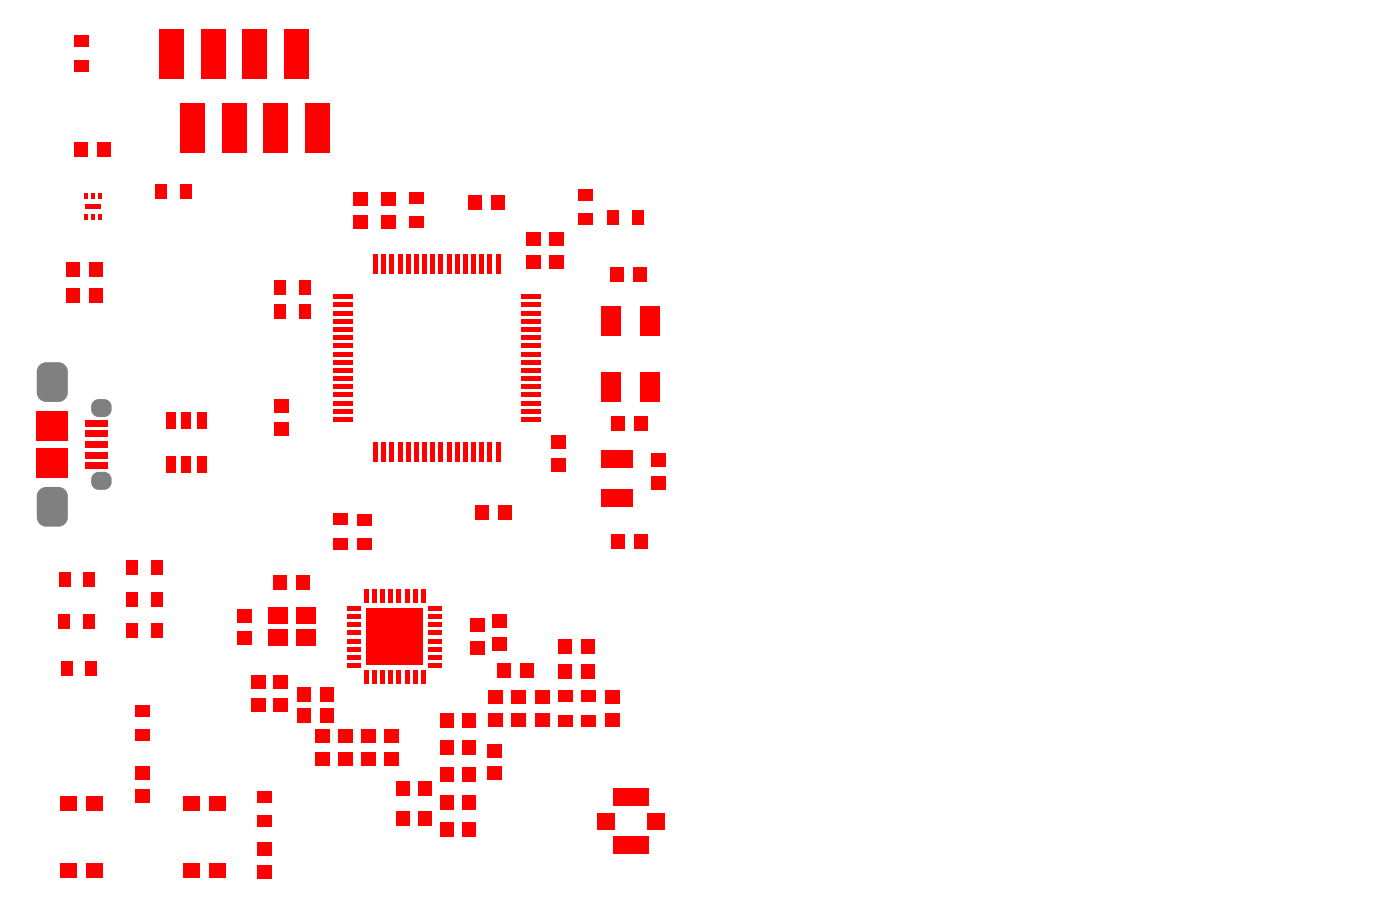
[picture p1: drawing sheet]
<svg xmlns="http://www.w3.org/2000/svg" width="285mm" height="187mm" viewBox="0 0 285 187" stroke-linecap="round" stroke-linejoin="round" font-family="sans-serif">
<g fill="#808080">
<path d="M21.2 96v1.6zM21.2 96a1.54 1.54 0 0 1 1.5 1.6h-1.5z"/>
<path d="M18.6 97.6h1.5zM19.2 96.3l.9-.3v1.6h-1.5v-.5z"/>
<path d="M20.1 98.2v1.5zM18.6 98.2h1.5v1.5a1.54 1.54 0 0 1-1.5-1.5z"/>
<path d="M21.2 98.2h1.5zM21.2 98.2h1.5a1.54 1.54 0 0 1-1.5 1.5z"/>
<path d="M11.9 99.1v1.9zM11.9 99.1a1.9 1.9 0 0 1 1.9 1.9h-1.9z"/>
<path d="M7.5 101h1.9zM8 99.7l.9-.5 .5-.1v1.9h-1.9l.1-.5z"/>
<path d="M9.4 105.3v1.9zM7.5 105.3h1.9v1.9a1.9 1.9 0 0 1-1.9-1.9z"/>
<path d="M11.9 105.3h1.9zM11.9 105.3h1.9a1.9 1.9 0 0 1-1.9 1.9z"/>
<path d="M21.2 81.2v1.5zM21.2 81.2a1.54 1.54 0 0 1 1.5 1.5h-1.5z"/>
<path d="M18.6 82.7h1.5zM19.2 81.5l.9-.3v1.5h-1.5v-.4z"/>
<path d="M20.1 83.3v1.6zM18.6 83.3h1.5v1.6a1.54 1.54 0 0 1-1.5-1.6z"/>
<path d="M21.2 83.3h1.5zM21.2 83.3h1.5a1.54 1.54 0 0 1-1.5 1.6z"/>
<path d="M11.9 73.7v1.9zM11.9 73.7a1.9 1.9 0 0 1 1.9 1.9h-1.9z"/>
<path d="M7.5 75.6h1.9zM8 74.3l.9-.5 .5-.1v1.9h-1.9l.1-.5z"/>
<path d="M9.4 79.9v1.9zM7.5 79.9h1.9v1.9a1.9 1.9 0 0 1-1.9-1.9z"/>
<path d="M11.9 79.9h1.9zM11.9 79.9h1.9a1.9 1.9 0 0 1-1.9 1.9z"/>
<circle cx="76.7" cy="126" r="1.02"/>
<circle cx="80.4" cy="126" r="1.02"/>
<circle cx="84.1" cy="126" r="1.02"/>
<circle cx="76.7" cy="133.3" r="1.02"/>
<circle cx="80.4" cy="133.3" r="1.02"/>
<circle cx="80.4" cy="129.6" r="1.02"/>
<circle cx="76.7" cy="129.6" r="1.02"/>
<circle cx="84.1" cy="133.3" r="1.02"/>
<circle cx="84.1" cy="129.6" r="1.02"/>
</g>
<g fill="#808080">
<path d="M20.1 96h1.1l1.5 1.6v.6l-1.5 1.5h-1.1l-1.5-1.5v-.6z" fill-rule="evenodd"/>
<path d="M9.4 99.1h2.5l1.9 1.9v4.3l-1.9 1.9h-2.5l-1.9-1.9v-4.3z" fill-rule="evenodd"/>
<path d="M20.1 81.2h1.1l1.5 1.5v.6l-1.5 1.6h-1.1l-1.5-1.6v-.6z" fill-rule="evenodd"/>
<path d="M9.4 73.7h2.5l1.9 1.9v4.3l-1.9 1.9h-2.5l-1.9-1.9v-4.3z" fill-rule="evenodd"/>
</g>
<g fill="#f00">
<path d="M12.2 175.6h3.4v3h-3.4z" fill-rule="evenodd"/>
<path d="M12.2 162h3.4v3h-3.4z" fill-rule="evenodd"/>
<path d="M12.4 134.6h2.3v3h-2.3z" fill-rule="evenodd"/>
<path d="M13.5 58.6h2.7v3h-2.7z" fill-rule="evenodd"/>
<path d="M13.6 53.3h2.6v3h-2.6z" fill-rule="evenodd"/>
<path d="M17.6 175.6h3.3v3h-3.3z" fill-rule="evenodd"/>
<path d="M17.6 162h3.3v3h-3.3z" fill-rule="evenodd"/>
<path d="M17.4 134.6h2.3v3h-2.3z" fill-rule="evenodd"/>
<path d="M17.3 94.1h4.5v1.3h-4.5z" fill-rule="evenodd"/>
<path d="M17.3 91.9h4.5v1.4h-4.5z" fill-rule="evenodd"/>
<path d="M17.3 89.8h4.5v1.3h-4.5z" fill-rule="evenodd"/>
<path d="M17.3 87.6h4.5v1.4h-4.5z" fill-rule="evenodd"/>
<path d="M17.3 85.5h4.5v1.3h-4.5z" fill-rule="evenodd"/>
<path d="M18.2 58.6h2.6v3h-2.6z" fill-rule="evenodd"/>
<path d="M18.2 53.3h2.7v3h-2.7z" fill-rule="evenodd"/>
<path d="M17.4 41.6h3.1v.9h-3.1z" fill-rule="evenodd"/>
<path d="M17.3 39.3h.6v1.2h-.6z" fill-rule="evenodd"/>
<path d="M18.6 39.3h.7v1.2h-.7z" fill-rule="evenodd"/>
<path d="M19.9 39.3h.7v1.2h-.7z" fill-rule="evenodd"/>
<path d="M25.8 126.9h2.3v3h-2.3z" fill-rule="evenodd"/>
<path d="M25.8 120.5h2.3v3h-2.3z" fill-rule="evenodd"/>
<path d="M25.8 114.1h2.3v3h-2.3z" fill-rule="evenodd"/>
<path d="M33.8 92.9h2v3.3h-2z" fill-rule="evenodd"/>
<path d="M31.7 37.6h2.3v3h-2.3z" fill-rule="evenodd"/>
<path d="M40.1 92.9h2v3.3h-2z" fill-rule="evenodd"/>
<path d="M52.3 176.1h3v2.7h-3z" fill-rule="evenodd"/>
<path d="M52.3 161h3v2.3h-3z" fill-rule="evenodd"/>
<path d="M51.1 142.1h3v2.7h-3z" fill-rule="evenodd"/>
<path d="M60.6 139.9h2.6v3h-2.6z" fill-rule="evenodd"/>
<path d="M65.2 139.9h2.7v3h-2.7z" fill-rule="evenodd"/>
<path d="M73.5 153.2h3v2.7h-3z" fill-rule="evenodd"/>
<path d="M73.5 148.5h3v2.7h-3z" fill-rule="evenodd"/>
<path d="M74.1 120h1v2.8h-1z" fill-rule="evenodd"/>
<path d="M75.7 120h1v2.8h-1z" fill-rule="evenodd"/>
<path d="M76 51.7h.9v4h-.9z" fill-rule="evenodd"/>
<path d="M72 39.1h3v2.7h-3z" fill-rule="evenodd"/>
<path d="M78.1 153.2h3v2.7h-3z" fill-rule="evenodd"/>
<path d="M78.1 148.5h3v2.7h-3z" fill-rule="evenodd"/>
<path d="M79.1 120h1v2.8h-1z" fill-rule="evenodd"/>
<path d="M80.7 120h1v2.8h-1z" fill-rule="evenodd"/>
<path d="M82.4 120h1v2.8h-1z" fill-rule="evenodd"/>
<path d="M79.3 51.7h1v4h-1z" fill-rule="evenodd"/>
<path d="M80.9 51.7h1v4h-1z" fill-rule="evenodd"/>
<path d="M82.6 51.7h1v4h-1z" fill-rule="evenodd"/>
<path d="M87.2 133.3h2.8v1h-2.8z" fill-rule="evenodd"/>
<path d="M87.2 135h2.8v1h-2.8z" fill-rule="evenodd"/>
<path d="M87.2 126.6h2.8v1h-2.8z" fill-rule="evenodd"/>
<path d="M87.2 128.3h2.8v1h-2.8z" fill-rule="evenodd"/>
<path d="M87.2 130h2.8v1h-2.8z" fill-rule="evenodd"/>
<path d="M85.7 120h1v2.8h-1z" fill-rule="evenodd"/>
<path d="M87.2 123.3h2.8v1h-2.8z" fill-rule="evenodd"/>
<path d="M85.9 51.7h1v4h-1z" fill-rule="evenodd"/>
<path d="M87.6 51.7h1v4h-1z" fill-rule="evenodd"/>
<path d="M89.3 51.7h1v4h-1z" fill-rule="evenodd"/>
<path d="M94.2 167.3h2.7v3h-2.7z" fill-rule="evenodd"/>
<path d="M94.2 161.7h2.7v3h-2.7z" fill-rule="evenodd"/>
<path d="M92.6 51.7h1v4h-1z" fill-rule="evenodd"/>
<path d="M94.3 51.7h1v4h-1z" fill-rule="evenodd"/>
<path d="M95.9 51.7h1v4h-1z" fill-rule="evenodd"/>
<path d="M99.4 140.5h2.9v2.7h-2.9z" fill-rule="evenodd"/>
<path d="M101.3 135h2.7v3h-2.7z" fill-rule="evenodd"/>
<path d="M99.2 51.7h1v4h-1z" fill-rule="evenodd"/>
<path d="M100.9 51.7h1v4h-1z" fill-rule="evenodd"/>
<path d="M100 39.7h2.7v3h-2.7z" fill-rule="evenodd"/>
<path d="M106 135h2.7v3h-2.7z" fill-rule="evenodd"/>
<path d="M106.1 84.9h4v1h-4z" fill-rule="evenodd"/>
<path d="M106.1 78.2h4v1h-4z" fill-rule="evenodd"/>
<path d="M106.1 79.9h4v1h-4z" fill-rule="evenodd"/>
<path d="M106.1 81.5h4v1h-4z" fill-rule="evenodd"/>
<path d="M106.1 83.2h4v1h-4z" fill-rule="evenodd"/>
<path d="M106.1 71.6h4v1h-4z" fill-rule="evenodd"/>
<path d="M106.1 73.2h4v1h-4z" fill-rule="evenodd"/>
<path d="M106.1 74.9h4v1h-4z" fill-rule="evenodd"/>
<path d="M106.1 76.5h4v1h-4z" fill-rule="evenodd"/>
<path d="M106.1 64.9h4v1h-4z" fill-rule="evenodd"/>
<path d="M106.1 66.6h4v1h-4z" fill-rule="evenodd"/>
<path d="M106.1 68.2h4v1h-4z" fill-rule="evenodd"/>
<path d="M106.1 59.9h4v1h-4z" fill-rule="evenodd"/>
<path d="M106.1 61.6h4v1h-4z" fill-rule="evenodd"/>
<path d="M107 51.9h3v2.7h-3z" fill-rule="evenodd"/>
<path d="M107 47.2h3v2.7h-3z" fill-rule="evenodd"/>
<path d="M113.6 140.5h3v2.3h-3z" fill-rule="evenodd"/>
<path d="M113.8 135.1h2.6v3h-2.6z" fill-rule="evenodd"/>
<path d="M112.1 93.3h3v2.7h-3z" fill-rule="evenodd"/>
<path d="M132.5 92.2h3v2.7h-3z" fill-rule="evenodd"/>
<path d="M11.9 124.9h2.3v3h-2.3z" fill-rule="evenodd"/>
<path d="M12 116.5h2.3v3h-2.3z" fill-rule="evenodd"/>
<path d="M17.3 43.5h.6v1.2h-.6z" fill-rule="evenodd"/>
<path d="M18.6 43.5h.7v1.2h-.7z" fill-rule="evenodd"/>
<path d="M19.9 43.5h.7v1.2h-.7z" fill-rule="evenodd"/>
<path d="M19.8 28.8h2.7v3h-2.7z" fill-rule="evenodd"/>
<path d="M33.8 83.9h2v3.3h-2z" fill-rule="evenodd"/>
<path d="M40.1 83.9h2v3.3h-2z" fill-rule="evenodd"/>
<path d="M45.2 21h5v10h-5z" fill-rule="evenodd"/>
<path d="M52.3 166h3v2.3h-3z" fill-rule="evenodd"/>
<path d="M52.3 171.5h3v2.6h-3z" fill-rule="evenodd"/>
<path d="M51.1 137.5h3v2.6h-3z" fill-rule="evenodd"/>
<path d="M60.6 144h2.6v3h-2.6z" fill-rule="evenodd"/>
<path d="M60.3 117.1h2.7v3h-2.7z" fill-rule="evenodd"/>
<path d="M60.9 56.9h2.4v3h-2.4z" fill-rule="evenodd"/>
<path d="M60.8 61.9h2.4v3h-2.4z" fill-rule="evenodd"/>
<path d="M65.2 144h2.7v3h-2.7z" fill-rule="evenodd"/>
<path d="M75.7 136.5h1v2.8h-1z" fill-rule="evenodd"/>
<path d="M74.1 136.5h1v2.8h-1z" fill-rule="evenodd"/>
<path d="M72.7 104.6h3v2.3h-3z" fill-rule="evenodd"/>
<path d="M72.7 109.6h3v2.3h-3z" fill-rule="evenodd"/>
<path d="M76 90h.9v4h-.9z" fill-rule="evenodd"/>
<path d="M72 43.8h3v2.6h-3z" fill-rule="evenodd"/>
<path d="M80.6 165h2.7v3h-2.7z" fill-rule="evenodd"/>
<path d="M80.6 158.9h2.7v3h-2.7z" fill-rule="evenodd"/>
<path d="M82.4 136.5h1v2.8h-1z" fill-rule="evenodd"/>
<path d="M80.7 136.5h1v2.8h-1z" fill-rule="evenodd"/>
<path d="M79.1 136.5h1v2.8h-1z" fill-rule="evenodd"/>
<path d="M82.6 90h1v4h-1z" fill-rule="evenodd"/>
<path d="M80.9 90h1v4h-1z" fill-rule="evenodd"/>
<path d="M79.3 90h1v4h-1z" fill-rule="evenodd"/>
<path d="M85.3 165h2.6v3h-2.6z" fill-rule="evenodd"/>
<path d="M85.3 158.9h2.6v3h-2.6z" fill-rule="evenodd"/>
<path d="M87.2 125h2.8v1h-2.8z" fill-rule="evenodd"/>
<path d="M87.2 131.6h2.8v1h-2.8z" fill-rule="evenodd"/>
<path d="M85.7 136.5h1v2.8h-1z" fill-rule="evenodd"/>
<path d="M89.3 90h1v4h-1z" fill-rule="evenodd"/>
<path d="M87.6 90h1v4h-1z" fill-rule="evenodd"/>
<path d="M85.9 90h1v4h-1z" fill-rule="evenodd"/>
<path d="M94.2 150.7h2.7v3h-2.7z" fill-rule="evenodd"/>
<path d="M94.2 156.2h2.7v3h-2.7z" fill-rule="evenodd"/>
<path d="M94.2 145.1h2.7v3h-2.7z" fill-rule="evenodd"/>
<path d="M95.9 90h1v4h-1z" fill-rule="evenodd"/>
<path d="M94.3 90h1v4h-1z" fill-rule="evenodd"/>
<path d="M92.6 90h1v4h-1z" fill-rule="evenodd"/>
<path d="M99.1 151.4h3v2.7h-3z" fill-rule="evenodd"/>
<path d="M99.1 156.1h3v2.6h-3z" fill-rule="evenodd"/>
<path d="M99.4 145.2h2.9v2.6h-2.9z" fill-rule="evenodd"/>
<path d="M100.2 129.7h3v2.7h-3z" fill-rule="evenodd"/>
<path d="M100.2 125h3v2.7h-3z" fill-rule="evenodd"/>
<path d="M101.5 102.8h2.7v3h-2.7z" fill-rule="evenodd"/>
<path d="M100.9 90h1v4h-1z" fill-rule="evenodd"/>
<path d="M99.2 90h1v4h-1z" fill-rule="evenodd"/>
<path d="M106.1 69.9h4v1h-4z" fill-rule="evenodd"/>
<path d="M106.1 63.2h4v1h-4z" fill-rule="evenodd"/>
<path d="M113.8 130h2.6v3h-2.6z" fill-rule="evenodd"/>
<path d="M113.6 145.5h3v2.3h-3z" fill-rule="evenodd"/>
<path d="M112.1 88.7h3v2.6h-3z" fill-rule="evenodd"/>
<path d="M128.7 42.8h2.4v3h-2.4z" fill-rule="evenodd"/>
<path d="M132.5 96.9h3v2.6h-3z" fill-rule="evenodd"/>
<path d="M57.9 6h5v10h-5z" fill-rule="evenodd"/>
<path d="M15.2 12.2h3v2.4h-3z" fill-rule="evenodd"/>
<path d="M15.2 7.2h3v2.4h-3z" fill-rule="evenodd"/>
<path d="M42.7 175.6h3.3v3h-3.3z" fill-rule="evenodd"/>
<path d="M37.3 175.6h3.4v3h-3.4z" fill-rule="evenodd"/>
<path d="M27.5 160.6h3v2.7h-3z" fill-rule="evenodd"/>
<path d="M37.3 162h3.4v3h-3.4z" fill-rule="evenodd"/>
<path d="M42.7 162h3.3v3h-3.3z" fill-rule="evenodd"/>
<path d="M27.5 148.5h3v2.3h-3z" fill-rule="evenodd"/>
<path d="M30.7 126.9h2.4v3h-2.4z" fill-rule="evenodd"/>
<path d="M48.3 128.6h3v2.7h-3z" fill-rule="evenodd"/>
<path d="M30.7 120.5h2.4v3h-2.4z" fill-rule="evenodd"/>
<path d="M30.7 114.1h2.4v3h-2.4z" fill-rule="evenodd"/>
<path d="M37 92.9h2v3.3h-2z" fill-rule="evenodd"/>
<path d="M36.7 37.6h2.3v3h-2.3z" fill-rule="evenodd"/>
<path d="M68.8 153.2h3v2.7h-3z" fill-rule="evenodd"/>
<path d="M64.1 153.2h3v2.7h-3z" fill-rule="evenodd"/>
<path d="M68.8 148.5h3v2.7h-3z" fill-rule="evenodd"/>
<path d="M64.1 148.5h3v2.7h-3z" fill-rule="evenodd"/>
<path d="M55.6 142.1h3v2.7h-3z" fill-rule="evenodd"/>
<path d="M70.7 135h2.9v1h-2.9z" fill-rule="evenodd"/>
<path d="M70.7 133.3h2.9v1h-2.9z" fill-rule="evenodd"/>
<path d="M70.7 130h2.9v1h-2.9z" fill-rule="evenodd"/>
<path d="M70.7 128.3h2.9v1h-2.9z" fill-rule="evenodd"/>
<path d="M70.7 126.6h2.9v1h-2.9z" fill-rule="evenodd"/>
<path d="M54.7 128h4v3.3h-4z" fill-rule="evenodd"/>
<path d="M60.3 128h4v3.3h-4z" fill-rule="evenodd"/>
<path d="M70.7 123.3h2.9v1h-2.9z" fill-rule="evenodd"/>
<path d="M77.4 120h1v2.8h-1z" fill-rule="evenodd"/>
<path d="M67.8 84.9h4v1h-4z" fill-rule="evenodd"/>
<path d="M55.7 86h3v2.6h-3z" fill-rule="evenodd"/>
<path d="M67.8 83.2h4v1h-4z" fill-rule="evenodd"/>
<path d="M67.8 81.5h4v1h-4z" fill-rule="evenodd"/>
<path d="M67.8 79.9h4v1h-4z" fill-rule="evenodd"/>
<path d="M67.8 78.2h4v1h-4z" fill-rule="evenodd"/>
<path d="M55.7 81.3h3v2.7h-3z" fill-rule="evenodd"/>
<path d="M67.8 76.5h4v1h-4z" fill-rule="evenodd"/>
<path d="M67.8 74.9h4v1h-4z" fill-rule="evenodd"/>
<path d="M67.8 73.2h4v1h-4z" fill-rule="evenodd"/>
<path d="M67.8 71.6h4v1h-4z" fill-rule="evenodd"/>
<path d="M67.8 68.2h4v1h-4z" fill-rule="evenodd"/>
<path d="M67.8 66.6h4v1h-4z" fill-rule="evenodd"/>
<path d="M67.8 64.9h4v1h-4z" fill-rule="evenodd"/>
<path d="M67.8 61.6h4v1h-4z" fill-rule="evenodd"/>
<path d="M67.8 59.9h4v1h-4z" fill-rule="evenodd"/>
<path d="M77.6 51.7h1v4h-1z" fill-rule="evenodd"/>
<path d="M77.6 39.1h3v2.7h-3z" fill-rule="evenodd"/>
<path d="M89.6 167.3h2.6v3h-2.6z" fill-rule="evenodd"/>
<path d="M89.6 161.7h2.6v3h-2.6z" fill-rule="evenodd"/>
<path d="M104.1 140.5h3v2.7h-3z" fill-rule="evenodd"/>
<path d="M95.7 126h3v2.6h-3z" fill-rule="evenodd"/>
<path d="M84.1 120h1v2.8h-1z" fill-rule="evenodd"/>
<path d="M84.3 51.7h1v4h-1z" fill-rule="evenodd"/>
<path d="M90.9 51.7h1v4h-1z" fill-rule="evenodd"/>
<path d="M97.6 51.7h1v4h-1z" fill-rule="evenodd"/>
<path d="M95.3 39.7h2.7v3h-2.7z" fill-rule="evenodd"/>
<path d="M83.2 39.1h3v2.3h-3z" fill-rule="evenodd"/>
<path d="M124.7 160.4h7.4v3.5h-7.4z" fill-rule="evenodd"/>
<path d="M123.2 140.5h3v2.7h-3z" fill-rule="evenodd"/>
<path d="M118.4 140.5h3v2.3h-3z" fill-rule="evenodd"/>
<path d="M108.9 140.5h3v2.7h-3z" fill-rule="evenodd"/>
<path d="M118.4 135.1h2.7v3h-2.7z" fill-rule="evenodd"/>
<path d="M122.5 99.5h6.3v3.6h-6.3z" fill-rule="evenodd"/>
<path d="M111.9 51.9h3v2.7h-3z" fill-rule="evenodd"/>
<path d="M111.9 47.2h3v2.7h-3z" fill-rule="evenodd"/>
<path d="M117.8 38.5h3v2.3h-3z" fill-rule="evenodd"/>
<path d="M16.9 124.9h2.3v3h-2.3z" fill-rule="evenodd"/>
<path d="M17 116.5h2.3v3h-2.3z" fill-rule="evenodd"/>
<path d="M7.5 83.6h6.3v6h-6.3z" fill-rule="evenodd"/>
<path d="M15.2 28.8h2.7v3h-2.7z" fill-rule="evenodd"/>
<path d="M27.5 156h3v2.6h-3z" fill-rule="evenodd"/>
<path d="M27.5 143.5h3v2.3h-3z" fill-rule="evenodd"/>
<path d="M48.3 123.9h3v2.7h-3z" fill-rule="evenodd"/>
<path d="M37 83.9h2v3.3h-2z" fill-rule="evenodd"/>
<path d="M36.7 21h5v10h-5z" fill-rule="evenodd"/>
<path d="M70.7 131.6h2.9v1h-2.9z" fill-rule="evenodd"/>
<path d="M70.7 125h2.9v1h-2.9z" fill-rule="evenodd"/>
<path d="M77.4 136.5h1v2.8h-1z" fill-rule="evenodd"/>
<path d="M60.3 123.7h4v3.3h-4z" fill-rule="evenodd"/>
<path d="M54.7 123.7h4v3.3h-4z" fill-rule="evenodd"/>
<path d="M55.6 137.5h3v2.6h-3z" fill-rule="evenodd"/>
<path d="M55.7 117.1h2.6v3h-2.6z" fill-rule="evenodd"/>
<path d="M67.8 104.5h3v2.3h-3z" fill-rule="evenodd"/>
<path d="M67.8 109.5h3v2.3h-3z" fill-rule="evenodd"/>
<path d="M77.6 90h1v4h-1z" fill-rule="evenodd"/>
<path d="M67.8 69.9h4v1h-4z" fill-rule="evenodd"/>
<path d="M77.6 43.8h3v2.6h-3z" fill-rule="evenodd"/>
<path d="M67.8 63.2h4v1h-4z" fill-rule="evenodd"/>
<path d="M55.9 56.9h2.4v3h-2.4z" fill-rule="evenodd"/>
<path d="M55.9 61.9h2.3v3h-2.3z" fill-rule="evenodd"/>
<path d="M62.1 21h5v10h-5z" fill-rule="evenodd"/>
<path d="M89.6 150.7h2.6v3h-2.6z" fill-rule="evenodd"/>
<path d="M89.6 156.2h2.6v3h-2.6z" fill-rule="evenodd"/>
<path d="M84.1 136.5h1v2.8h-1z" fill-rule="evenodd"/>
<path d="M89.6 145.1h2.6v3h-2.6z" fill-rule="evenodd"/>
<path d="M104.1 145.2h3v2.6h-3z" fill-rule="evenodd"/>
<path d="M95.7 130.6h3v2.7h-3z" fill-rule="evenodd"/>
<path d="M96.9 102.8h2.6v3h-2.6z" fill-rule="evenodd"/>
<path d="M97.6 90h1v4h-1z" fill-rule="evenodd"/>
<path d="M90.9 90h1v4h-1z" fill-rule="evenodd"/>
<path d="M84.3 90h1v4h-1z" fill-rule="evenodd"/>
<path d="M83.2 44.1h3v2.3h-3z" fill-rule="evenodd"/>
<path d="M121.6 165.4h3.5v3.4h-3.5z" fill-rule="evenodd"/>
<path d="M124.7 170.3h7.4v3.4h-7.4z" fill-rule="evenodd"/>
<path d="M123.2 145.2h3v2.6h-3z" fill-rule="evenodd"/>
<path d="M118.4 145.5h3v2.3h-3z" fill-rule="evenodd"/>
<path d="M118.4 130h2.7v3h-2.7z" fill-rule="evenodd"/>
<path d="M108.9 145.2h3v2.6h-3z" fill-rule="evenodd"/>
<path d="M124.6 108.8h2.6v3h-2.6z" fill-rule="evenodd"/>
<path d="M129.2 108.8h2.7v3h-2.7z" fill-rule="evenodd"/>
<path d="M124.6 84.7h2.6v3h-2.6z" fill-rule="evenodd"/>
<path d="M129.2 84.7h2.7v3h-2.7z" fill-rule="evenodd"/>
<path d="M130.4 75.7h4v6h-4z" fill-rule="evenodd"/>
<path d="M122.4 75.7h4v6h-4z" fill-rule="evenodd"/>
<path d="M129 54.3h2.6v3h-2.6z" fill-rule="evenodd"/>
<path d="M124.3 54.3h2.7v3h-2.7z" fill-rule="evenodd"/>
<path d="M123.7 42.8h2.4v3h-2.4z" fill-rule="evenodd"/>
<path d="M117.8 43.5h3v2.3h-3z" fill-rule="evenodd"/>
<path d="M7.5 91.3h6.3v6h-6.3z" fill-rule="evenodd"/>
<path d="M32.5 6h5v10h-5z" fill-rule="evenodd"/>
<path d="M41 6h4.9v10h-4.9z" fill-rule="evenodd"/>
<path d="M122.5 91.5h6.3v3.7h-6.3z" fill-rule="evenodd"/>
<path d="M130.4 62.4h4v6h-4z" fill-rule="evenodd"/>
<path d="M122.4 62.4h4v6h-4z" fill-rule="evenodd"/>
<path d="M131.8 165.4h3.4v3.4h-3.4z" fill-rule="evenodd"/>
<path d="M74.7 123.9h11.4v11.5h-11.4z" fill-rule="evenodd"/>
<path d="M53.6 21h5v10h-5z" fill-rule="evenodd"/>
<path d="M49.4 6h5v10h-5z" fill-rule="evenodd"/>
</g>
</svg>
